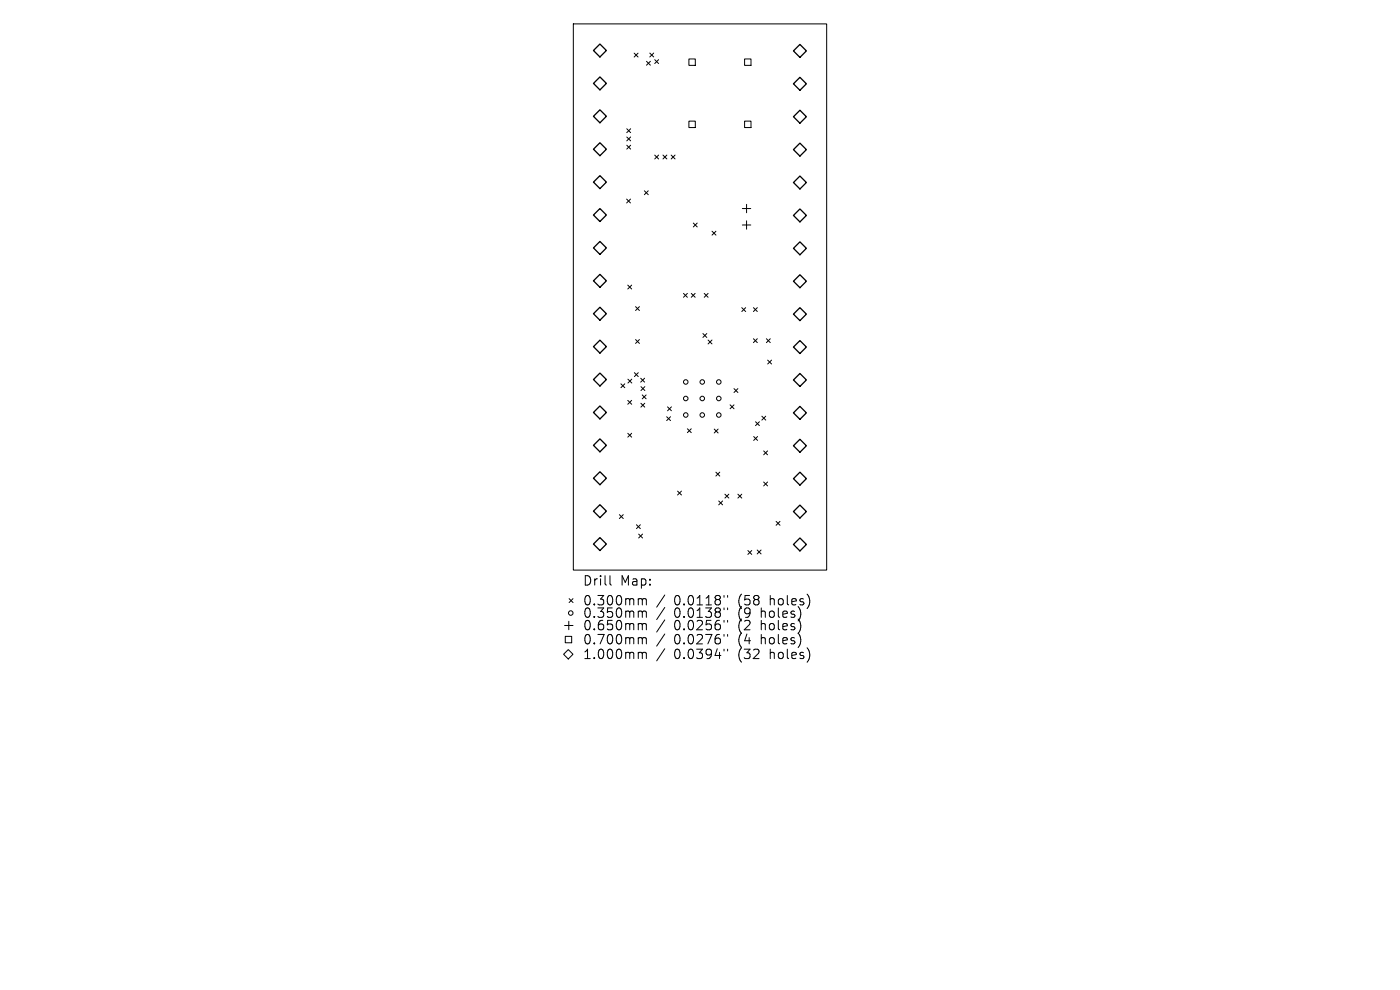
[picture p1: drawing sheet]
<svg xmlns="http://www.w3.org/2000/svg" width="297mm" height="210mm" viewBox="0 0 297 210" stroke-linecap="round" stroke-linejoin="round" font-family="sans-serif">
<defs><g id="words">
<g font-size="2.8">
<text x="123.6" y="124.5">Drill</text>
<text x="131.5" y="124.5">Map:</text>
<text x="123.6" y="128.7">0.300mm</text>
<text x="123.6" y="131.3">0.350mm</text>
<text x="142.8" y="128.7">0.0118&quot;</text>
<text x="142.8" y="131.3">0.0138&quot;</text>
<text x="156.4" y="128.7">(58</text>
<text x="156.4" y="131.3">(9</text>
<text x="161.3" y="131.3">holes)</text>
<text x="163.2" y="128.7">holes)</text>
<text x="123.6" y="133.9">0.650mm</text>
<text x="123.6" y="136.9">0.700mm</text>
<text x="142.8" y="133.9">0.0256&quot;</text>
<text x="142.8" y="136.9">0.0276&quot;</text>
<text x="156.4" y="133.9">(2</text>
<text x="156.4" y="136.9">(4</text>
<text x="161.3" y="133.9">holes)</text>
<text x="161.3" y="136.9">holes)</text>
<text x="123.6" y="140">1.000mm</text>
<text x="142.8" y="140">0.0394&quot;</text>
<text x="156.4" y="140">(32</text>
<text x="163.2" y="140">holes)</text>
</g>
</g></defs>
<g fill="none" stroke="#000" stroke-width=".21">
<path d="M121.6 5.1h53.8v115.8h-53.8zM134.5 11.3l.9 .8M135.4 11.3l-.9 .8M137.2 13l.8 .8M137.8 11.3l.9 .8M138 13l-.8 .8M138.7 11.3l-.9 .8M138.9 12.7l.8 .8M139.7 12.7l-.8 .8M146.1 12.5h1.4v1.4h-1.4zM158 12.5h1.3v1.4h-1.3zM133 27.3l.8 .8"/>
<path d="M133 29.1l.8 .8M133 30.8l.8 .8M133.8 27.3l-.8 .8M133.8 29.1l-.8 .8M133.8 30.8l-.8 .8M138.9 32.9l.8 .8M139.7 32.9l-.8 .8M140.6 32.9l.9 .8M141.5 32.9l-.9 .8M142.4 32.9l.8 .8M143.2 32.9l-.8 .8M146.1 25.7h1.4v1.4h-1.4z"/>
<path d="M158 25.7h1.3v1.4h-1.3zM132.9 42.2l.9 .9M133.8 42.2l-.9 .9M136.7 40.5l.8 .8M137.5 40.5l-.8 .8M147.1 47.3l.8 .8M147.9 47.3l-.8 .8M151.1 49l.8 .9M151.9 49l-.8 .9M157.5 44.2h1.8M157.5 47.7h1.8M158.4 43.3v1.8"/>
<path d="M158.4 46.8v1.8M133.2 60.5l.8 .8M134 60.5l-.8 .8M134.6 79.1l.8 .8M134.8 65l.9 .9M134.8 72l.9 .9M135.4 79.1l-.8 .8M135.7 65l-.9 .9M135.7 72l-.9 .9M145 62.2l.8 .9M145.8 62.2l-.8 .9M146.6 62.2l.9 .9"/>
<path d="M147.5 62.2l-.9 .9M149.1 70.8l.8 .8M149.4 62.2l.8 .9M149.9 70.8l-.8 .8M150.2 62.2l-.8 .9M150.2 72.1l.8 .9M151 72.1l-.8 .9M157.4 65.3l.8 .8M158.2 65.3l-.8 .8M159.8 65.3l.9 .8M159.8 71.9l.9 .8M160.7 65.3l-.9 .8"/>
<path d="M160.7 71.9l-.9 .8M162.6 71.9l.8 .8M162.9 76.4l.8 .8M163.4 71.9l-.8 .8M163.7 76.4l-.8 .8M131.7 81.4l.8 .8M132.5 81.4l-.8 .8M133.2 84.9l.8 .9M133.2 91.9l.8 .8M133.2 80.4l.8 .9M134 84.9l-.8 .9M134 91.9l-.8 .8"/>
<path d="M134 80.4l-.8 .9M135.9 80.2l.8 .9M136 85.5l.8 .9M136 82l.8 .8M136.2 83.8l.9 .8M136.7 80.2l-.8 .9M136.8 85.5l-.8 .9M136.8 82l-.8 .8M137.1 83.8l-.9 .8M141.4 88.4l.8 .8M141.6 86.3l.8 .8M142.2 88.4l-.8 .8"/>
<path d="M142.4 86.3l-.8 .8M145.8 91l.8 .8M146.6 91l-.8 .8M151.5 91l.8 .8M152.3 91l-.8 .8M154.9 85.9l.8 .8M155.7 85.9l-.8 .8M155.7 82.4l.8 .9M156.5 82.4l-.8 .9M159.9 92.6l.8 .8M160.3 89.5l.8 .8M160.7 92.6l-.8 .8"/>
<path d="M161.1 89.5l-.8 .8M161.6 88.3l.8 .8M162 95.7l.8 .8M162.4 88.3l-.8 .8M162.8 95.7l-.8 .8M131.4 109.2l.8 .8M132.2 109.2l-.8 .8M135 111.3l.8 .8M135.5 113.3l.8 .8M135.8 111.3l-.8 .8M136.3 113.3l-.8 .8M143.7 104.2l.9 .8"/>
<path d="M144.6 104.2l-.9 .8M151.9 100.2l.8 .8M152.5 106.3l.8 .8M152.7 100.2l-.8 .8M153.3 106.3l-.8 .8M153.8 104.8l.8 .9M154.6 104.8l-.8 .9M156.5 104.8l.9 .9M157.4 104.8l-.9 .9M158.7 116.8l.8 .8M159.5 116.8l-.8 .8M160.6 116.7l.9 .8"/>
<path d="M161.5 116.7l-.9 .8M162 102.2l.8 .9M162.8 102.2l-.8 .9M164.6 110.6l.9 .8M165.5 110.6l-.9 .8M119.8 132.7h1.8M119.9 135h1.4v1.4h-1.4zM120.6 137.8l1 1-1 1-1-1zM120.7 131.8v1.8M120.7 127l.9 .8M121.6 127l-.9 .8M129.4 122.1v1.7l.3 .3"/>
<path d="M135.7 127l.5 .1 .1 .2M135.7 129.6h.3l.3 .3M135.7 132.3h.3l.3 .3M135.7 135.3h.5l.1 .2M135.7 138.4l.5 .1 .1 .2M136.3 127.3l.2-.3 .5 .1 .1 1.2M136.3 127.3v1M136.3 129.9v1.1M136.3 132.6v1M136.3 135.5v1.1M136.3 138.7v1M136.3 129.9l.2-.3 .5 .1 .1 1.3"/>
<path d="M136.3 132.6l.2-.3 .5 .1 .1 1.2M136.3 135.5l.2-.2h.5l.1 1.3M136.3 138.7l.2-.3 .5 .1 .1 1.2M141 126.2l-1.7 2.6M141 128.9l-1.7 2.5M141 131.5l-1.7 2.6M141 134.5l-1.7 2.6M141 137.6l-1.7 2.6M153.6 126.3v.4M153.6 129v.3M153.6 131.6v.4M153.6 134.6v.4"/>
<path d="M153.6 137.7v.4M154.4 126.3v.4M154.4 129v.3M154.4 131.6v.4M154.4 134.6v.4M154.4 137.7v.4M169.6 131.7l.3 .9-.3 1.4M169.6 134.7l.3 .9-.3 1.4M169.9 130l-.3 1.3M171.5 126.4l.3 1-.3 1.3M171.5 137.8l.3 1-.3 1.3"/>
<circle cx="145.5" cy="84.5" r=".48"/>
<circle cx="145.5" cy="88" r=".48"/>
<circle cx="145.5" cy="81" r=".48"/>
<circle cx="149" cy="84.5" r=".48"/>
<circle cx="149" cy="88" r=".48"/>
<circle cx="149" cy="81" r=".48"/>
<circle cx="152.5" cy="84.5" r=".48"/>
<circle cx="152.5" cy="88" r=".48"/>
<circle cx="152.5" cy="81" r=".48"/>
<circle cx="121.1" cy="130" r=".48"/>
</g>
<g fill="none" stroke="#000" stroke-width=".27">
<path d="M125.9 10.7l1.4-1.4 1.3 1.4-1.3 1.4zM125.9 17.7l1.4-1.4 1.3 1.4-1.3 1.4zM168.3 17.8l1.4-1.4 1.4 1.4-1.4 1.4zM169.7 9.4l1.4 1.4-1.4 1.4-1.4-1.4zM125.9 31.7l1.4-1.4 1.3 1.4-1.3 1.3zM125.9 38.6l1.4-1.3 1.3 1.3-1.3 1.4zM127.3 23.3l1.3 1.4-1.3 1.3-1.4-1.3zM168.3 24.8l1.4-1.4 1.4 1.4-1.4 1.3zM168.3 31.7l1.4-1.3 1.4 1.3-1.4 1.4zM168.3 38.7l1.4-1.4 1.4 1.4-1.4 1.4zM125.9 45.6l1.4-1.4 1.3 1.4-1.3 1.4zM125.9 52.6l1.4-1.4 1.3 1.4-1.3 1.4z"/>
<path d="M125.9 59.6l1.4-1.4 1.3 1.4-1.3 1.3zM168.3 45.7l1.4-1.4 1.4 1.4-1.4 1.4zM168.3 52.7l1.4-1.4 1.4 1.4-1.4 1.4zM168.3 59.7l1.4-1.4 1.4 1.4-1.4 1.3zM125.9 66.6l1.4-1.4 1.3 1.4-1.3 1.3zM125.9 73.5l1.4-1.3 1.3 1.3-1.3 1.4zM168.3 66.6l1.4-1.3 1.4 1.3-1.4 1.4zM168.3 73.6l1.4-1.4 1.4 1.4-1.4 1.4zM169.7 79.2l1.4 1.4-1.4 1.4-1.4-1.4zM125.9 80.5l1.4-1.4 1.3 1.4-1.3 1.4zM125.9 87.5l1.4-1.4 1.3 1.4-1.3 1.4zM125.9 94.5l1.4-1.4 1.3 1.4-1.3 1.3z"/>
<path d="M169.7 86.2l1.4 1.4-1.4 1.4-1.4-1.4zM169.7 93.2l1.4 1.4-1.4 1.3-1.4-1.3zM125.9 101.5l1.4-1.4 1.3 1.4-1.3 1.3zM125.9 108.4l1.4-1.3 1.3 1.3-1.3 1.4zM125.9 115.4l1.4-1.4 1.3 1.4-1.3 1.4zM169.7 100.2l1.4 1.3-1.4 1.4-1.4-1.4zM169.7 107.1l1.4 1.4-1.4 1.4-1.4-1.4zM169.7 114.1l1.4 1.4-1.4 1.4-1.4-1.4z"/>
</g>
<use href="#words"/>
</svg>
